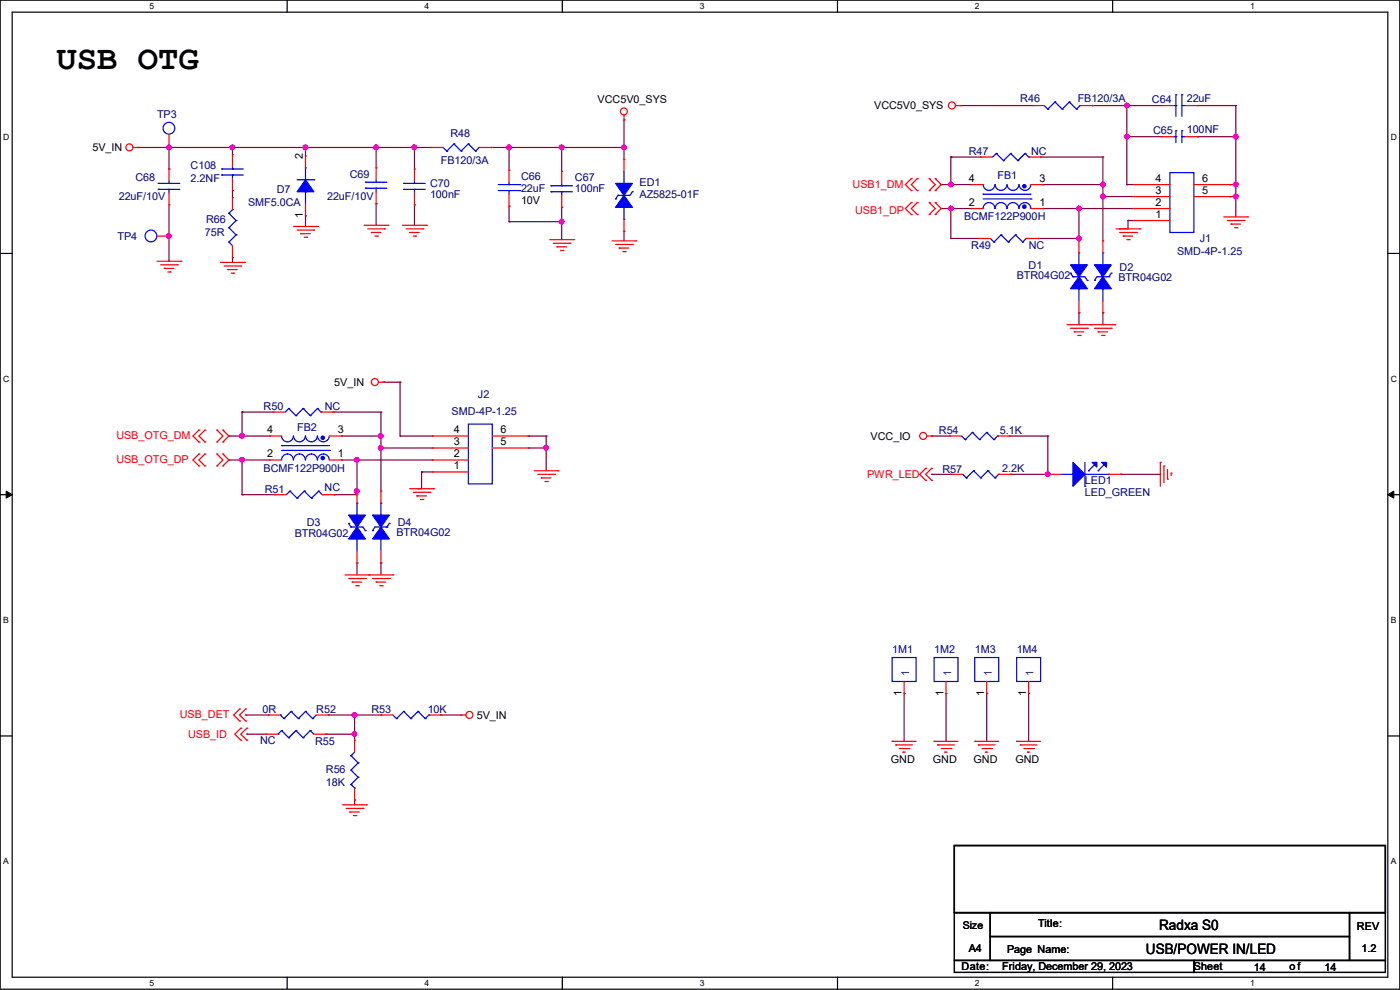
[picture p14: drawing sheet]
<svg xmlns="http://www.w3.org/2000/svg" width="297mm" height="210mm" viewBox="0 0 297 210" stroke-linecap="round" stroke-linejoin="round" font-family="sans-serif">
<defs><g id="words">
<text font-size="7.2" x="12" y="14.7">USB OTG</text>
<g font-size="3">
<text x="245.9" y="197.4">Radxa S0</text>
<text x="243.1" y="202.4">USB/POWER IN/LED</text>
</g>
<g font-size="2.3">
<text x="126.8" y="21.9">VCC5V0_SYS</text>
<text x="185.5" y="23.2">VCC5V0_SYS</text>
<text x="19.6" y="32.1">5V_IN</text>
<text x="64.3" y="33.8" transform="rotate(-90 64.3 33.8)">2</text>
<text x="205.5" y="38.6">4</text>
<text x="220.5" y="38.6">3</text>
<text x="245.2" y="41.1">3</text>
<text x="245.2" y="38.6">4</text>
<text x="255.1" y="38.6">6</text>
<text x="255.1" y="41.1">5</text>
<text x="64.3" y="46.3" transform="rotate(-90 64.3 46.3)">1</text>
<text x="110.5" y="43.3">10V</text>
<text x="205.5" y="43.7">2</text>
<text x="220.5" y="43.7">1</text>
<text x="245.2" y="46.2">1</text>
<text x="245.2" y="43.7">2</text>
<text x="70.9" y="81.9">5V_IN</text>
<text x="56.7" y="91.9">4</text>
<text x="71.7" y="91.9">3</text>
<text x="96.3" y="94.5">3</text>
<text x="96.3" y="91.9">4</text>
<text x="106.2" y="91.9">6</text>
<text x="106.2" y="94.5">5</text>
<text x="184.7" y="93.3">VCC_IO</text>
<text x="56.7" y="97">2</text>
<text x="71.7" y="97">1</text>
<text x="96.3" y="99.6">1</text>
<text x="96.3" y="97">2</text>
<text x="191.3" y="147.6" transform="rotate(-90 191.3 147.6)">1</text>
<text x="200.2" y="147.6" transform="rotate(-90 200.2 147.6)">1</text>
<text x="208.8" y="147.6" transform="rotate(-90 208.8 147.6)">1</text>
<text x="217.7" y="147.6" transform="rotate(-90 217.7 147.6)">1</text>
<text x="101.1" y="152.5">5V_IN</text>
<text x="189" y="161.9">GND</text>
<text x="197.9" y="161.9">GND</text>
<text x="206.5" y="161.9">GND</text>
<text x="215.4" y="161.9">GND</text>
<text x="220.3" y="196.7">Title:</text>
<text x="287.8" y="197.2">REV</text>
<text x="205.5" y="202">A4</text>
<text x="213.7" y="202.3">Page Name:</text>
<text x="288.8" y="202">1.2</text>
<text x="204" y="205.8">Date:</text>
<text x="212.6" y="205.8">Friday, December 29, 2023</text>
<text x="253.3" y="205.8">Sheet</text>
<text x="266" y="206.1">14</text>
<text x="273.6" y="205.8">of</text>
<text x="281" y="206.1">14</text>
</g>
<g font-size="2.3" fill="#000080">
<text x="216.5" y="21.7">R46</text>
<text x="228.7" y="21.7">FB120/3A</text>
<text x="244.4" y="21.9">C64</text>
<text x="251.8" y="21.7">22uF</text>
<text x="33.3" y="25">TP3</text>
<text x="95.5" y="29">R48</text>
<text x="244.6" y="28.5">C65</text>
<text x="251.8" y="28.3">100NF</text>
<text x="40.4" y="35.9">C108</text>
<text x="93.5" y="34.9">FB120/3A</text>
<text x="205.5" y="32.9">R47</text>
<text x="218.7" y="32.9">NC</text>
<text x="28.7" y="38.4">C68</text>
<text x="40.4" y="38.7">2.2NF</text>
<text x="58.7" y="41">D7</text>
<text x="74.2" y="37.7">C69</text>
<text x="91.2" y="39.7">C70</text>
<text x="91.2" y="42">100nF</text>
<text x="110.5" y="38.2">C66</text>
<text x="110.5" y="40.7">22uF</text>
<text x="122" y="38.4">C67</text>
<text x="122" y="40.7">100nF</text>
<text x="135.7" y="39.5">ED1</text>
<text x="135.7" y="42">AZ5825-01F</text>
<text x="211.6" y="37.9">FB1</text>
<text x="25.2" y="42.5">22uF/10V</text>
<text x="43.7" y="47.3">R66</text>
<text x="52.6" y="43.8">SMF5.0CA</text>
<text x="69.4" y="42.5">22uF/10V</text>
<text x="204.5" y="46.6">BCMF122P900H</text>
<text x="24.9" y="50.9">TP4</text>
<text x="43.5" y="50.1">75R</text>
<text x="206" y="52.9">R49</text>
<text x="218.2" y="52.9">NC</text>
<text x="254.6" y="51.4">J1</text>
<text x="215.7" y="59.3">BTR04G02</text>
<text x="218.2" y="57">D1</text>
<text x="237.3" y="59.5">BTR04G02</text>
<text x="237.5" y="57.5">D2</text>
<text x="249.7" y="54.2">SMD-4P-1.25</text>
<text x="55.9" y="87">R50</text>
<text x="68.9" y="87">NC</text>
<text x="95.8" y="88">SMD-4P-1.25</text>
<text x="101.4" y="84.4">J2</text>
<text x="63" y="91.5">FB2</text>
<text x="199.2" y="92">R54</text>
<text x="212.1" y="92">5.1K</text>
<text x="55.9" y="100.2">BCMF122P900H</text>
<text x="199.9" y="100.4">R57</text>
<text x="212.6" y="100.2">2.2K</text>
<text x="56.2" y="104.5">R51</text>
<text x="68.9" y="104.2">NC</text>
<text x="230.2" y="102.7">LED1</text>
<text x="230.2" y="105.2">LED_GREEN</text>
<text x="62.5" y="113.9">BTR04G02</text>
<text x="65.1" y="111.6">D3</text>
<text x="84.1" y="113.6">BTR04G02</text>
<text x="84.4" y="111.6">D4</text>
<text x="189.3" y="138.5">1M1</text>
<text x="198.2" y="138.5">1M2</text>
<text x="206.8" y="138.5">1M3</text>
<text x="215.7" y="138.5">1M4</text>
<text x="55.7" y="151.2">0R</text>
<text x="67.1" y="151.2">R52</text>
<text x="78.8" y="151.2">R53</text>
<text x="90.7" y="151.2">10K</text>
<text x="55.2" y="157.8">NC</text>
<text x="66.8" y="158.1">R55</text>
<text x="69.1" y="163.9">R56</text>
<text x="69.1" y="166.7">18K</text>
</g>
<g font-size="2.3" fill="#f00">
<text x="180.9" y="40">USB1_DM</text>
<text x="181.4" y="45.3">USB1_DP</text>
<text x="24.7" y="93">USB_OTG_DM</text>
<text x="24.7" y="98.1">USB_OTG_DP</text>
<text x="183.9" y="101.4">PWR_LED</text>
<text x="38.1" y="152.2">USB_DET</text>
<text x="39.9" y="156.5">USB_ID</text>
</g>
<g font-size="2.3" fill="#004080">
<text x="192.9" y="143.3" transform="rotate(-90 192.9 143.3)">1</text>
<text x="201.8" y="143.3" transform="rotate(-90 201.8 143.3)">1</text>
<text x="210.4" y="143.3" transform="rotate(-90 210.4 143.3)">1</text>
<text x="219.3" y="143.3" transform="rotate(-90 219.3 143.3)">1</text>
</g>
<text font-size="2.2" x="204.3" y="197.1">Size</text>
<g font-size="1.8">
<text x="31.7" y="1.9">5</text>
<text x="90.1" y="1.9">4</text>
<text x="148.5" y="1.9">3</text>
<text x="206.8" y="1.9">2</text>
<text x="265.2" y="1.9">1</text>
<text x=".7" y="29.8">D</text>
<text x="295.1" y="29.8">D</text>
<text x=".7" y="80.9">C</text>
<text x="295.1" y="80.9">C</text>
<text x=".7" y="132.1">B</text>
<text x="295.1" y="132.1">B</text>
<text x=".7" y="183.3">A</text>
<text x="295.1" y="183.3">A</text>
<text x="31.7" y="209.2">5</text>
<text x="90.1" y="209.2">4</text>
<text x="148.5" y="209.2">3</text>
<text x="206.8" y="209.2">2</text>
<text x="265.2" y="209.2">1</text>
</g>
</g></defs>
<path d="M0 0h297v209.8h-297zM2.6 2.6h291.8v204.7h-291.8z" fill="none" stroke="#000" stroke-width=".25"/>
<g fill="#fff">
<path d="M31.7 .3h1v2h-1z"/>
<path d="M31.7 207.6h1v1.9h-1z"/>
</g>
<path d="M60.9 0v2.6M60.9 207.3v2.5" fill="none" stroke="#000" stroke-width=".25"/>
<g fill="#fff">
<path d="M90.1 .3h1v2h-1z"/>
<path d="M90.1 207.6h1v1.9h-1z"/>
</g>
<path d="M119.3 0v2.6M119.3 207.3v2.5" fill="none" stroke="#000" stroke-width=".25"/>
<g fill="#fff">
<path d="M148.5 .3h.9v2h-.9z"/>
<path d="M148.5 207.6h.9v1.9h-.9z"/>
</g>
<path d="M177.7 0v2.6M177.7 207.3v2.5" fill="none" stroke="#000" stroke-width=".25"/>
<g fill="#fff">
<path d="M206.8 .3h1v2h-1z"/>
<path d="M206.8 207.6h1v1.9h-1z"/>
</g>
<path d="M236.1 0v2.6M236.1 207.3v2.5" fill="none" stroke="#000" stroke-width=".25"/>
<g fill="#fff">
<path d="M265.2 .3h1v2h-1z"/>
<path d="M265.2 207.6h1v1.9h-1z"/>
<path d="M.7 28.2h1.2v1.9h-1.2z"/>
<path d="M295.1 28.2h1.2v1.9h-1.2z"/>
<path d="M.7 79.3h1.2v2h-1.2z"/>
<path d="M295.1 79.3h1.2v2h-1.2z"/>
</g>
<path d="M0 53.8h2.6M294.4 53.8h2.6" fill="none" stroke="#000" stroke-width=".25"/>
<g fill="#fff">
<path d="M.7 130.5h1.2v2h-1.2z"/>
<path d="M295.1 130.5h1.1v2h-1.1z"/>
</g>
<path d="M0 104.9h2.6M294.4 104.9h2.6" fill="none" stroke="#000" stroke-width=".25"/>
<path d="M1.3 104.2l1.3 .7-1.3 .8zM294.4 104.9l1.3-.7v1.5z" fill="#000" stroke="#000" stroke-width=".21"/>
<g fill="#fff">
<path d="M.7 181.7h1.2v2h-1.2z"/>
<path d="M295.1 181.7h1.1v2h-1.1z"/>
</g>
<path d="M0 156.1h2.6M294.4 156.1h2.6M202.5 179.4h91.4v14.2h-91.4zM202.5 193.6h7.6v10.2h-7.6zM210.1 193.6h76.2v5.1h-76.2zM210.1 198.7h76.2v5.1h-76.2zM286.3 193.6h7.6v10.2h-7.6zM202.5 203.8h50.8v2.5h-50.8zM253.3 203.8h40.6v2.5h-40.6z" fill="none" stroke="#000" stroke-width=".25"/>
<g fill="none" stroke="#800040" stroke-width=".25">
<path d="M29.3 31.3h.1M29.3 31.3h62.2M35.9 31h.1M35.9 31.3h.1M35.9 35.9h.1M35.9 31v4.9M49.3 31.3h.1M49.3 31.3v1.5M64.8 31.3h.1M64.8 31.3v1.8M79.8 31.3h.1M79.8 31.3v4.3"/>
<path d="M87.9 31.3h.1M87.9 31.3v4.6M104.2 31.3h.1M104.2 31.3h28.2M108 31.3h.1M108 31.3v4.8M119.2 31.3h.1M119.2 31.3v5.1M132.4 31.3h.1M132.4 25.4h.1M132.4 25.4v8.4M199.7 39.2h.1"/>
<path d="M199.7 39.2h6.3M201.7 39.2h.1M201.7 33.3h.1M201.7 33.3v5.9M201.7 33.3h6.4M203.8 22.4h.1M203.8 22.4h15.2M220.8 33.3h.1M220.8 33.3h13.2M221.3 39.2h.1M221.3 39.2h12.7M231.7 22.4h.1"/>
<path d="M231.7 22.4h14.7M234 39.2h.1M234 33.3h.1M234 33.3v17.8M239.1 39.2h.1M239.1 29h.1M239.1 22.4h.1M239.1 39.2h1.5M239.1 29h7.3M239.1 22.4v16.8M254 29h.1M254 22.4h.1"/>
<path d="M254 22.4h8.2M254 29h8.2M260.9 39.2h.1M260.9 39.2h1.3M262.2 22.4h.1M262.2 39.2h.1M262.2 29h.1M262.2 22.4v23.6M35.9 50.1h.1M35.9 43.5v11.9M49.3 40.4h.1M49.3 54.7h.1"/>
<path d="M49.3 40.4v1.6M49.3 54.7v1M64.8 45.8h.1M64.8 45.8v2.2M79.8 43.2h.1M79.8 43.2v4.6M87.9 43.5h.1M87.9 43.5v4.3M108 47h.1M108 43.7h.1M108 47h11.2M108 43.7v3.3"/>
<path d="M119.2 44h.1M119.2 47h.1M119.2 44v6.8M132.4 49.1h.1M132.4 49.1v2M199.7 44.2h.1M199.7 44.2h6.3M201.7 44.2h.1M201.7 50.6h.1M201.7 44.2v6.4M201.7 50.6h5.9M220.3 50.6h.1"/>
<path d="M220.3 50.6h8.6M221.3 44.2h.1M221.3 44.2h19.3M228.9 44.2h.1M228.9 44h.1M228.9 50.6h.1M228.9 44v7.1M234 41.7h.1M234 41.7h6.6M237.5 48.6h.1M239.3 46.8h.1M239.3 46.8v1.8h-1.8"/>
<path d="M239.3 46.8h1.3M260.9 41.7h.1M260.9 41.7h1.3M262.2 41.7h.1M228.9 66.3h.1M228.9 66.3v2.6M234 66.3h.1M234 66.3v2.6M48.6 92.5h.1M48.6 97.6h.1M48.6 92.5h8.6M48.6 97.6h8.6"/>
<path d="M51.4 92.5h.1M51.4 87.4h.1M51.4 97.6h.1M51.4 87.4v5.1M51.4 97.6v7.3M51.4 87.4h6.6M70.7 87.4h.1M70.7 87.4h10.1M72.4 92.5h.1M72.4 97.6h.1M72.4 92.5h8.4M72.4 97.6h19.3"/>
<path d="M75.7 97.6h.1M75.7 97.6v7.3M80.8 92.5h.1M80.8 87.4h.1M80.8 95h.1M80.8 87.4v16.8M80.8 95h10.9M81.3 81.1h.1M81.3 81.1h3.6M84.9 81.1h.1M84.9 92.5h.1M84.9 92.5h6.8"/>
<path d="M84.9 81.1v11.4M112.1 95h.1M112.1 92.5h.1M112.1 92.5h3.8M112.1 95h3.8M115.9 95h.1M115.9 92.5h.1M115.9 92.5v7.4M197.7 92.5h.1M197.7 92.5h3.8M214.2 92.5h.1M214.2 92.5h8.1"/>
<path d="M222.3 92.5h.1M222.3 92.5v8.1M51.4 104.9h.1M51.4 104.9h6.8M70.9 104.9h.1M70.9 104.9h4.8M75.7 119.4h.1M75.7 104.9h.1M75.7 104.2h.1M75.7 119.4v2.6M80.8 119.4h.1M80.8 119.4v2.6"/>
<path d="M88.7 103.7h.1M89.5 100.1h.1M89.5 100.1v3.6h-.8M89.5 100.1h2.2M197.7 100.6h.1M197.7 100.6h4M214.4 100.6h.1M214.4 100.6h8.1M222.3 100.6h.1M237.8 100.6h.1M237.8 100.6h8.4M52.1 151.7h.1"/>
<path d="M52.1 151.7h4.8M52.4 155.7h.1M52.4 155.7h4M69.1 155.7h.1M69.1 155.7h6.1M69.6 151.7h.1M69.6 151.7h11.2M75.2 151.7h.1M75.2 155.7h.1M75.2 151.7v5.3M93.5 151.7h.1M93.5 151.7h4.3"/>
<path d="M191.8 147.1h.1M191.8 147.1v10.2M200.7 147.1h.1M200.7 147.1v10.2M209.3 147.1h.1M209.3 147.1v10.2M218.2 147.1h.1M218.2 147.1v10.2M75.2 169.7h.1M75.2 169.7v1"/>
</g>
<g fill="#f0f" stroke="#f0f" stroke-width=".25">
<circle cx="75.2" cy="151.7" r=".49"/>
<circle cx="75.2" cy="155.7" r=".49"/>
<circle cx="51.3" cy="92.5" r=".49"/>
<circle cx="80.8" cy="92.5" r=".49"/>
<circle cx="51.3" cy="97.6" r=".49"/>
<circle cx="75.7" cy="97.6" r=".49"/>
<circle cx="80.8" cy="95" r=".49"/>
<circle cx="234" cy="41.7" r=".49"/>
<circle cx="201.7" cy="44.2" r=".49"/>
<circle cx="228.9" cy="50.6" r=".49"/>
<circle cx="234" cy="39.1" r=".49"/>
<circle cx="228.9" cy="44.2" r=".49"/>
<circle cx="201.7" cy="39.1" r=".49"/>
<circle cx="239" cy="29" r=".49"/>
<circle cx="239" cy="22.4" r=".49"/>
<circle cx="262.1" cy="29" r=".49"/>
<circle cx="87.9" cy="31.3" r=".49"/>
<circle cx="132.4" cy="31.3" r=".49"/>
<circle cx="35.8" cy="50.1" r=".49"/>
<circle cx="119.1" cy="47" r=".49"/>
<circle cx="119.1" cy="31.3" r=".49"/>
<circle cx="108" cy="31.3" r=".49"/>
<circle cx="49.3" cy="31.3" r=".49"/>
<circle cx="35.8" cy="31.3" r=".49"/>
<circle cx="222.3" cy="100.6" r=".49"/>
<circle cx="115.8" cy="95" r=".49"/>
<circle cx="262.1" cy="41.7" r=".49"/>
<circle cx="262.1" cy="39.1" r=".49"/>
<circle cx="79.8" cy="31.3" r=".49"/>
<circle cx="64.8" cy="31.3" r=".49"/>
<circle cx="75.7" cy="104.2" r=".49"/>
</g>
<g fill="none" stroke="#f00" stroke-width=".25">
<path d="M28.2 31.3h1.1M29.3 31.3h.1M35.9 35.9h.1M35.9 31h.1M35.9 28.5v2.5M35.9 35.9v2.5M49.3 32.8h.1M49.3 32.8v2.5M49.3 37.9v2.5M64.8 33.1h.1M64.8 33.1v2.5M79.8 35.6h.1"/>
<path d="M79.8 35.6v2.5M87.9 35.9h.1M87.9 35.9v2.5M91.5 31.3h.1M91.5 31.3h2.5M101.6 31.3h2.6M104.2 31.3h.1M108 36.1h.1M108 36.1v2.6M119.2 36.4h.1M119.2 36.4v2.5M132.4 25.4h.1"/>
<path d="M132.4 33.8h.1M132.4 24.4v1M132.4 33.8v2.6M193.3 37.9h.1M193.3 37.9l-1.2 1.3 1.2 1.2M194.6 37.9h.1M194.6 37.9l-1.3 1.3 1.3 1.2M197.1 37.9h.1M197.1 37.9l1.3 1.3-1.3 1.2M198.4 37.9h.1M198.4 37.9l1.3 1.3-1.3 1.2M202.7 22.4h1.1"/>
<path d="M203.8 22.4h.1M206 39.2h.1M206 39.2h2.6M208.1 33.3h.1M208.1 33.3h2.5M218.2 33.3h2.6M218.7 39.2h2.6M219 22.4h.1M219 22.4h2.5M220.8 33.3h.1M221.3 39.2h.1M229.2 22.4h2.5"/>
<path d="M231.7 22.4h.1M240.6 39.2h.1M240.6 39.2h7.6M246.4 29h.1M246.4 22.4h.1M246.4 22.4h2.6M246.4 29h2.6M251.5 22.4h2.5M251.5 29h2.5M253.3 39.2h7.6M254 29h.1M254 22.4h.1"/>
<path d="M260.9 39.2h.1M33.3 55.4h5.1M33.3 50.1h2.6M34.1 56.2h3.5M34.8 56.9h.1M34.8 56.9h2.1M35.6 57.7h.5M35.9 50.1h.1M35.9 43.5h.1M35.9 40.9v2.6M36.1 57.7h.1M37.6 56.2h.1"/>
<path d="M38.4 55.4h.1M46.8 55.7h5.1M47.5 56.4h3.6M48.3 57.2h.1M48.3 57.2h2M49.1 58h.5M49.3 40.4h.1M49.3 54.7h.1M49.3 42h.1M49.3 42v2.5M49.3 52.1v2.6M49.6 58h.1"/>
<path d="M51.1 56.4h.1M51.9 55.7h.1M62.3 48h5.1M63 48.8h3.6M63.8 49.6h.1M63.8 49.6h2M64.6 50.3h.5M64.8 45.8h.1M64.8 43.2v2.6M65.1 50.3h.1M66.6 48.8h.1M67.4 48h.1"/>
<path d="M77.3 47.8h5M78 48.6h3.6M78.8 49.3h.1M78.8 49.3h2M79.5 50.1h.6M79.8 43.2h.1M79.8 40.7v2.5M80.1 50.1h.1M81.6 48.6h.1M82.3 47.8h.1M85.4 47.8h5.1M86.1 48.6h3.6"/>
<path d="M86.9 49.3h.1M86.9 49.3h2M87.7 50.1h.5M87.9 43.5h.1M87.9 40.9v2.6M88.2 50.1h.1M89.7 48.6h.1M90.5 47.8h.1M108 43.7h.1M108 41.2v2.5M116.6 50.8h5.1M117.4 51.6h3.5"/>
<path d="M118.2 52.4h.1M118.2 52.4h2M118.9 53.1h.5M119.2 44h.1M119.2 41.4v2.6M119.4 53.1h.1M120.9 51.6h.1M121.7 50.8h.1M129.8 51.1h5.1M130.6 51.9h3.6M131.4 52.6h.1M131.4 52.6h2"/>
<path d="M132.1 53.4h.5M132.4 49.1h.1M132.4 46.5v2.6M132.6 53.4h.1M134.2 51.9h.1M134.9 51.1h.1M193.3 45.5h.1M193.3 43h.1M193.3 40.4h.1M193.3 43l-1.2 1.2 1.2 1.3M194.6 45.5h.1M194.6 43h.1"/>
<path d="M194.6 40.4h.1M194.6 43l-1.3 1.2 1.3 1.3M197.1 45.5h.1M197.1 43h.1M197.1 40.4h.1M197.1 43l1.3 1.2-1.3 1.3M198.4 43h.1M198.4 45.5h.1M198.4 40.4h.1M198.4 43l1.3 1.2-1.3 1.3M206 44.2h.1M206 44.2h2.6"/>
<path d="M207.6 50.6h.1M207.6 50.6h2.5M217.7 50.6h2.6M218.7 44.2h2.6M220.3 50.6h.1M221.3 44.2h.1M228.9 51.1h.1M228.9 51.1v2.5M234 51.1h.1M234 51.1v2.5M236.8 48.6h5.1M237.5 49.3h3.6"/>
<path d="M238.3 50.1h.1M238.3 50.1h2M239.1 50.8h.5M239.6 50.8h.1M240.6 46.8h.1M240.6 44.2h.1M240.6 41.7h.1M240.6 46.8h7.6M240.6 44.2h7.6M240.6 41.7h7.6M241.1 49.3h.1M241.9 48.6h.1"/>
<path d="M253.3 41.7h7.6M259.6 46h5.1M260.4 46.8h3.5M260.9 41.7h.1M261.2 47.5h.1M261.2 47.5h2M261.9 48.3h.5M262.4 48.3h.1M263.9 46.8h.1M264.7 46h.1M226.4 68.9h10.1M227.1 69.6h3.6"/>
<path d="M227.9 70.4h.1M227.9 70.4h2M228.6 71.2h.6M228.9 66.3h.1M228.9 63.8v2.5M229.2 71.2h.1M230.7 69.6h.1M231.4 68.9h.1M232.2 69.6h3.6M233 70.4h.1M233 70.4h2M233.7 71.2h.5"/>
<path d="M234 66.3h.1M234 63.8v2.5M234.2 71.2h.1M235.8 69.6h.1M236.5 68.9h.1M42.2 98.8h.1M42.2 96.3h.1M42.2 93.8h.1M42.2 91.2h.1M42.2 96.3l-1.3 1.3 1.3 1.2M42.2 91.2l-1.3 1.3 1.3 1.3M43.5 98.8h.1"/>
<path d="M43.5 96.3h.1M43.5 93.8h.1M43.5 91.2h.1M43.5 91.2l-1.3 1.3 1.3 1.3M43.5 96.3l-1.3 1.3 1.3 1.2M46 98.8h.1M46 96.3h.1M46 93.8h.1M46 91.2h.1M46 96.3l1.3 1.3-1.3 1.2M46 91.2l1.3 1.3-1.3 1.3M47.3 96.3h.1"/>
<path d="M47.3 98.8h.1M47.3 91.2h.1M47.3 93.8h.1M47.3 96.3l1.3 1.3-1.3 1.2M47.3 91.2l1.3 1.3-1.3 1.3M57.2 97.6h.1M57.2 92.5h.1M57.2 92.5h2.5M57.2 97.6h2.5M58 87.4h.1M58 87.4h2.5M68.1 87.4h2.6"/>
<path d="M69.9 92.5h2.5M69.9 97.6h2.5M70.7 87.4h.1M72.4 97.6h.1M72.4 92.5h.1M80.3 81.1h1M81.3 81.1h.1M91.7 97.6h.1M91.7 95h.1M91.7 92.5h.1M91.7 92.5h7.7M91.7 97.6h7.7"/>
<path d="M91.7 95h7.7M104.4 92.5h7.7M104.4 95h7.7M112.1 92.5h.1M112.1 95h.1M113.3 99.9h5.1M118.4 99.9h.1M196.4 99.4h.1M196.4 99.4l-1.3 1.2 1.3 1.3M196.6 92.5h1.1M197.7 92.5h.1M197.7 99.4h.1"/>
<path d="M197.7 99.4l-1.3 1.2 1.3 1.3M201.5 92.5h.1M201.5 92.5h2.5M211.6 92.5h2.6M214.2 92.5h.1M246.2 98.1h.1M246.2 98.1v5.1M246.9 98.8h.1M246.9 98.8v3.6M247.7 99.6v2M58.2 104.9h.1M58.2 104.9h2.5"/>
<path d="M68.4 104.9h2.5M70.9 104.9h.1M75.7 119.4h.1M75.7 104.2h.1M75.7 104.2v2.5M75.7 116.9v2.5M80.8 119.4h.1M80.8 104.2h.1M80.8 104.2v2.5M80.8 116.9v2.5M86.9 103.7h5.1M87.7 104.4h3.5"/>
<path d="M88.4 105.2h.1M88.4 105.2h2.1M89.2 106h.5M89.7 106h.1M91.2 104.4h.1M91.7 100.1h.1M91.7 100.1h7.7M92 103.7h.1M114.1 100.6h3.5M114.9 101.4h.1M114.9 101.4h2M115.6 102.2h.5"/>
<path d="M116.1 102.2h.1M117.6 100.6h.1M196.4 101.9h.1M197.7 101.9h.1M201.7 100.6h.1M201.7 100.6h2.6M211.9 100.6h2.5M214.4 100.6h.1M222.5 100.6h.1M222.5 100.6h2.6M235.2 100.6h2.6M237.8 100.6h.1"/>
<path d="M247.7 101.6h.1M248.5 100.4h.1M248.5 100.4v.5M73.2 122h10.2M74 122.7h3.5M74.7 123.5h.1M74.7 123.5h2.1M75.5 124.2h.5M76 124.2h.1M77.5 122.7h.1M78.3 122h.1M79 122.7h3.6"/>
<path d="M79.8 123.5h.1M79.8 123.5h2M80.6 124.2h.5M81.1 124.2h.1M82.6 122.7h.1M83.4 122h.1M50.8 153h.1M50.8 150.4h.1M50.8 150.4l-1.2 1.3 1.2 1.3M51.1 157h.1M51.1 154.5h.1M51.1 154.5l-1.3 1.2 1.3 1.3"/>
<path d="M52.1 153h.1M52.1 150.4h.1M52.1 150.4l-1.3 1.3 1.3 1.3M52.4 157h.1M52.4 154.5h.1M52.4 154.5l-1.3 1.2 1.3 1.3M56.4 155.7h.1M56.4 155.7h2.6M56.9 151.7h.1M56.9 151.7h2.6M66.6 155.7h2.5M67.1 151.7h2.5"/>
<path d="M69.1 155.7h.1M69.6 151.7h.1M75.2 157h.1M75.2 157v2.6M80.8 151.7h.1M80.8 151.7h2.6M91 151.7h2.5M93.5 151.7h.1M97.8 151.7h.1M97.8 151.7h1M189.3 157.3h.1M189.3 157.3h5.1"/>
<path d="M190 158h.1M190 158h3.6M190.8 158.8h2M191.6 159.6h.1M191.6 159.6h.5M191.8 147.1h.1M191.8 144.6v2.5M192.8 158.8h.1M198.2 157.3h.1M198.2 157.3h5M198.9 158h.1M198.9 158h3.6"/>
<path d="M199.7 158.8h2M200.4 159.6h.1M200.4 159.6h.6M200.7 147.1h.1M200.7 144.6v2.5M201.7 158.8h.1M206.8 157.3h.1M206.8 157.3h5.1M207.6 158h.1M207.6 158h3.5M208.3 158.8h2.1M209.1 159.6h.1"/>
<path d="M209.1 159.6h.5M209.3 147.1h.1M209.3 144.6v2.5M210.4 158.8h.1M215.7 157.3h.1M215.7 157.3h5.1M216.5 158h.1M216.5 158h3.5M217.2 158.8h2M218 159.6h.1M218 159.6h.5M218.2 147.1h.1"/>
<path d="M218.2 144.6v2.5M219.2 158.8h.1M72.7 170.7h5.1M73.4 171.5h3.6M74.2 172.3h.1M74.2 172.3h2M75 173h.5M75.2 169.7h.1M75.2 167.2v2.5M75.5 173h.1M77 171.5h.1M77.8 170.7h.1"/>
<circle cx="27.5" cy="31.3" r=".74"/>
<circle cx="132.4" cy="23.6" r=".74"/>
<circle cx="202" cy="22.4" r=".74"/>
<circle cx="79.5" cy="81" r=".74"/>
<circle cx="195.9" cy="92.5" r=".74"/>
<circle cx="99.6" cy="151.7" r=".74"/>
</g>
<g fill="none" stroke="#00f" stroke-width=".25">
<path d="M33.6 38.9h.1M33.6 38.9h4.5M35.9 38.9h.1M35.9 38.4v.5M47 37.1h.1M47 35.9h.1M47 37.1h4.6M47 35.9h4.6M49.3 35.9h.1M49.3 37.1h.1M49.3 35.3v.6M49.3 37.1v.8"/>
<path d="M63 38.1h3.6M64.8 35.6h.1M64.8 35.6v2.5M66.6 38.1h.1M77.5 39.9h.1M77.5 38.7h.1M77.5 39.9h4.6M77.5 38.7h4.6M79.8 38.7h.1M79.8 39.9h.1M79.8 38.1v.6M79.8 39.9v.8"/>
<path d="M85.6 38.9h.1M85.6 38.9h4.6M87.9 38.9h.1M87.9 38.4v.5M94 31.3l.8 .7M94.8 32h.1M96.3 30.5h.1M96.3 30.5l-1.5 1.5M96.3 30.5l1.5 1.5M97.8 32h.1M99.4 30.5h.1M99.4 30.5l-1.6 1.5"/>
<path d="M99.4 30.5l1.5 1.5M100.9 32h.1M101.6 31.3h.1M101.6 31.3l-.7 .7M105.7 39.2h4.6M108 39.2h.1M108 38.7v.5M110.3 39.2h.1M116.9 39.4h.1M116.9 39.4h4.6M119.2 39.4h.1M119.2 38.9v.5"/>
<path d="M132.4 38.9h.1M132.4 36.4v2.5M208.6 39.2a1.25 1.25 0 0 0 1.2 1.2 1.25 1.25 0 0 0 1.3-1.2M211.1 39.2a1.27 1.27 0 0 0 1.3 1.2 1.27 1.27 0 0 0 1.3-1.2 1.25 1.25 0 0 0 1.2 1.2 1.25 1.25 0 0 0 1.3-1.2M211.4 32.6h.1M211.4 32.6l-.8 .7M211.4 32.6l1.5 1.5M212.9 34.1h.1M214.4 32.6h.1M214.4 32.6l-1.5 1.5M214.4 32.6l1.5 1.5M215.9 34.1h.1"/>
<path d="M216.2 39.2a1.25 1.25 0 0 0 1.2 1.2 1.25 1.25 0 0 0 1.3-1.2M217.5 32.6h.1M217.5 32.6l-1.6 1.5M217.5 32.6l.7 .7M218.2 33.3h.1M221.5 22.4l.8 .8M222.3 23.2h.1M223.8 21.6h.1M223.8 21.6l-1.5 1.6M223.8 21.6l1.5 1.6M225.3 23.2h.1M226.9 21.6h.1"/>
<path d="M226.9 21.6l-1.6 1.6M226.9 21.6l1.5 1.6M228.4 23.2h.1M229.2 22.4h.1M229.2 22.4l-.8 .8M248.2 36.6h5.1v12.7h-5.1zM249 29h.5M249 22.4h.5M249.5 29h.1M249.5 27.7h.1M249.5 22.4h.1M249.5 20.1h.1"/>
<path d="M249.5 20.1v4.6M249.5 27.7v2.6M250.7 29h.1M250.7 27.7h.1M250.7 20.1h.1M250.7 22.4h.1M250.7 29h.8M250.7 20.1v4.6M250.7 27.7v2.6M250.7 22.4h.8M33.6 40.2h.1M33.6 40.2h4.5"/>
<path d="M35.9 40.2h.1M35.9 40.2v.7M48.6 51.4h.1M48.6 48.3h.1M48.6 45.3h.1M48.6 51.4l.7 .7M48.6 48.3l1.5 1.5M48.6 45.3l1.5 1.5M49.3 44.5h.1M49.3 44.5l-.7 .8M50.1 49.8h.1M50.1 46.8h.1"/>
<path d="M50.1 49.8l-1.5 1.6M50.1 46.8l-1.5 1.5M64.8 40.7h.1M64.8 40.7v2.5M85.6 40.2h.1M85.6 40.2h4.6M87.9 40.2h.1M87.9 40.2v.7M105.7 40.4h4.6M108 40.4h.1M108 40.4v.8M110.3 40.4h.1"/>
<path d="M116.9 40.7h.1M116.9 40.7h4.6M119.2 40.7h.1M119.2 40.7v.7M130.6 42.2h.1M131.1 41.4h.1M131.1 41.4l-.5 .8M132.4 46.5h.1M132.4 44v2.5M134.2 40.7h.1M134.2 40.7l-.6 .7h-2.5M208.6 44.2a1.25 1.25 0 0 1 1.2-1.2 1.25 1.25 0 0 1 1.3 1.2"/>
<path d="M208.6 41.2h.1M208.6 41.2h10.1M208.6 42.2h10.1M210.1 50.6l.8 .8M210.9 51.4h.1M211.1 44.2a1.27 1.27 0 0 1 1.3-1.2 1.27 1.27 0 0 1 1.3 1.2 1.25 1.25 0 0 1 1.2-1.2 1.25 1.25 0 0 1 1.3 1.2M212.4 49.8h.1M212.4 49.8l-1.5 1.6M212.4 49.8l1.5 1.6M213.9 51.4h.1M215.4 49.8h.1M215.4 49.8l-1.5 1.6"/>
<path d="M215.4 49.8l1.6 1.6M216.2 44.2a1.25 1.25 0 0 1 1.2-1.2 1.25 1.25 0 0 1 1.3 1.2M217 51.4h.1M217.7 50.6h.1M217.7 50.6l-.7 .8M218.7 42.2h.1M227.1 58h.1M227.1 58l.5 .7M227.6 58.7h.1M227.6 58.7h2.6l.5 .8M228.9 53.6h.1M228.9 53.6v2.6"/>
<path d="M230.7 59.5h.1M232.2 59.5h.1M234 53.6h.1M234 53.6v2.6M235.2 58.7h.1M235.2 58.7h-2.5l-.5 .8M235.8 58h.1M235.8 58l-.6 .7M228.9 61.3h.1M228.9 61.3v2.5M234 61.3h.1M234 61.3v2.5"/>
<path d="M59.7 92.5a1.25 1.25 0 0 0 1.3 1.2 1.25 1.25 0 0 0 1.2-1.2M59.7 94.5h.1M59.7 94.5h10.2M59.7 95.5h10.2M61.3 86.7h.1M61.3 86.7l-.8 .7M61.3 86.7l1.5 1.5M62.2 97.6a1.25 1.25 0 0 0-1.2-1.3 1.25 1.25 0 0 0-1.3 1.3M62.3 92.5a1.25 1.25 0 0 0 1.2 1.2 1.25 1.25 0 0 0 1.3-1.2M62.8 88.2h.1M64.3 86.7h.1M64.3 86.7l-1.5 1.5"/>
<path d="M64.3 86.7l1.5 1.5M64.8 97.6a1.25 1.25 0 0 0-1.3-1.3 1.25 1.25 0 0 0-1.2 1.3M64.8 92.5a1.25 1.25 0 0 0 1.3 1.2 1.25 1.25 0 0 0 1.2-1.2M65.8 88.2h.1M67.3 97.6a1.25 1.25 0 0 0-1.2-1.3 1.25 1.25 0 0 0-1.3 1.3M67.4 86.7h.1M67.4 92.5a1.25 1.25 0 0 0 1.2 1.2 1.25 1.25 0 0 0 1.2-1.2M67.4 86.7l-1.6 1.5M67.4 86.7l.7 .7M68.1 87.4h.1M69.8 97.6a1.25 1.25 0 0 0-1.2-1.3 1.25 1.25 0 0 0-1.2 1.3M69.9 95.5h.1"/>
<path d="M99.4 90h5v12.7h-5zM204 92.5l.8 .8M204.8 93.3h.1M206.3 91.7h.1M206.3 91.7l-1.5 1.6M206.3 91.7l1.5 1.6M206.5 99.9h.1M206.5 99.9l-1.5 1.5M206.5 99.9l1.6 1.5M207.8 93.3h.1M209.3 91.7h.1M209.3 91.7l-1.5 1.6"/>
<path d="M209.3 91.7l1.6 1.6M209.6 99.9h.1M209.6 99.9l-1.5 1.5M209.6 99.9l1.5 1.5M210.9 93.3h.1M211.6 92.5h.1M211.6 92.5l-.7 .8M230.2 98.1v5.1M230.9 99.9h.1M232.2 98.6l-1.3 1.3M233 99.9h.1M234.2 98.6l-1.2 1.3"/>
<path d="M61.5 104.2h.1M61.5 104.2l-.8 .7M61.5 104.2l1.5 1.5M63 105.7h.1M64.6 104.2h.1M64.6 104.2l-1.6 1.5M64.6 104.2l1.5 1.5M66.1 105.7h.1M67.6 104.2h.1M67.6 104.2l-1.5 1.5M67.6 104.2l.8 .7M68.4 104.9h.1"/>
<path d="M74 111h.1M74 111l.5 .8M74.5 111.8h.1M74.5 111.8h2.5l.5 .8M75.7 114.3h.1M75.7 106.7h.1M75.7 106.7v2.6M75.7 114.3v2.6M77.5 112.6h.1M79 112.6h.1M80.8 114.3h.1M80.8 106.7h.1"/>
<path d="M80.8 106.7v2.6M80.8 114.3v2.6M82.1 111.8h.1M82.1 111.8h-2.6l-.5 .8M82.6 111h.1M82.6 111l-.5 .8M204.3 100.6l.7 .8M205 101.4h.1M208.1 101.4h.1M211.1 101.4h.1M211.9 100.6h.1M211.9 100.6l-.8 .8"/>
<path d="M225.1 100.6h2.5M227.6 100.6h.1M230.2 103.2h.1M230.2 100.6h5M235.2 100.6h.1M189.3 139.5h5.1v5.1h-5.1zM198.2 139.5h5v5.1h-5zM206.8 139.5h5.1v5.1h-5.1zM215.7 139.5h5.1v5.1h-5.1zM59 155.7h.1M59.5 151.7h.1M59.5 151.7l.7 .7"/>
<path d="M59.7 155h.1M59.7 155l1.6 1.5M59.7 155l-.7 .7M60.2 152.4h.1M61.3 156.5h.1M61.8 150.9h.1M61.8 150.9l1.5 1.5M61.8 150.9l-1.6 1.5M62.8 155h.1M62.8 155l1.5 1.5M62.8 155l-1.5 1.5M63.3 152.4h.1"/>
<path d="M64.3 156.5h.1M64.8 150.9h.1M64.8 150.9l1.5 1.5M64.8 150.9l-1.5 1.5M65.8 155h.1M65.8 155l.8 .7M65.8 155l-1.5 1.5M66.3 152.4h.1M67.1 151.7l-.8 .7M75.2 159.6l-.7 .7M83.4 151.7l.7 .7M84.1 152.4h.1"/>
<path d="M85.6 150.9h.1M85.6 150.9l-1.5 1.5M85.6 150.9l1.6 1.5M87.2 152.4h.1M88.7 150.9h.1M88.7 150.9l-1.5 1.5M88.7 150.9l1.5 1.5M90.2 152.4h.1M91 151.7h.1M91 151.7l-.8 .7M74.5 160.3h.1M74.5 163.4h.1"/>
<path d="M74.5 166.4h.1M74.5 160.3l1.5 1.5M74.5 163.4l1.5 1.5M74.5 166.4l.7 .8M75.2 167.2h.1M76 161.8h.1M76 164.9h.1M76 161.8l-1.5 1.6M76 164.9l-1.5 1.5"/>
<circle cx="35.8" cy="27.2" r="1.25"/>
<circle cx="32" cy="50.1" r="1.25"/>
</g>
<g fill="#00f" stroke="#00f" stroke-width=".25">
<path d="M227.6 98.1l2.6 2.5-2.6 2.6z"/>
<path d="M231.7 98.1h1v1z"/>
<path d="M233.7 98.1h1v1z"/>
<path d="M80.8 111.8l1.8 2.5h-3.6z" fill-rule="evenodd"/>
<path d="M79 109.3h3.6l-1.8 2.5z" fill-rule="evenodd"/>
<path d="M75.7 111.8l1.8 2.5h-3.5z" fill-rule="evenodd"/>
<path d="M74 109.3h3.5l-1.8 2.5z" fill-rule="evenodd"/>
<path d="M130.6 38.9h3.6l-1.8 2.5z" fill-rule="evenodd"/>
<path d="M132.4 41.4l1.8 2.6h-3.6z" fill-rule="evenodd"/>
<path d="M234 58.7l1.8 2.6h-3.6z" fill-rule="evenodd"/>
<path d="M232.2 56.2h3.6l-1.8 2.5z" fill-rule="evenodd"/>
<path d="M64.8 38.1l1.8 2.6h-3.6z" fill-rule="evenodd"/>
<path d="M228.9 58.7l1.8 2.6h-3.6z" fill-rule="evenodd"/>
<path d="M227.1 56.2h3.6l-1.8 2.5z" fill-rule="evenodd"/>
<circle cx="68.5" cy="97.2" r=".36"/>
<circle cx="68.5" cy="92.9" r=".36"/>
<circle cx="217.3" cy="43.8" r=".36"/>
<circle cx="217.3" cy="39.5" r=".36"/>
</g>
<use href="#words"/>
</svg>
